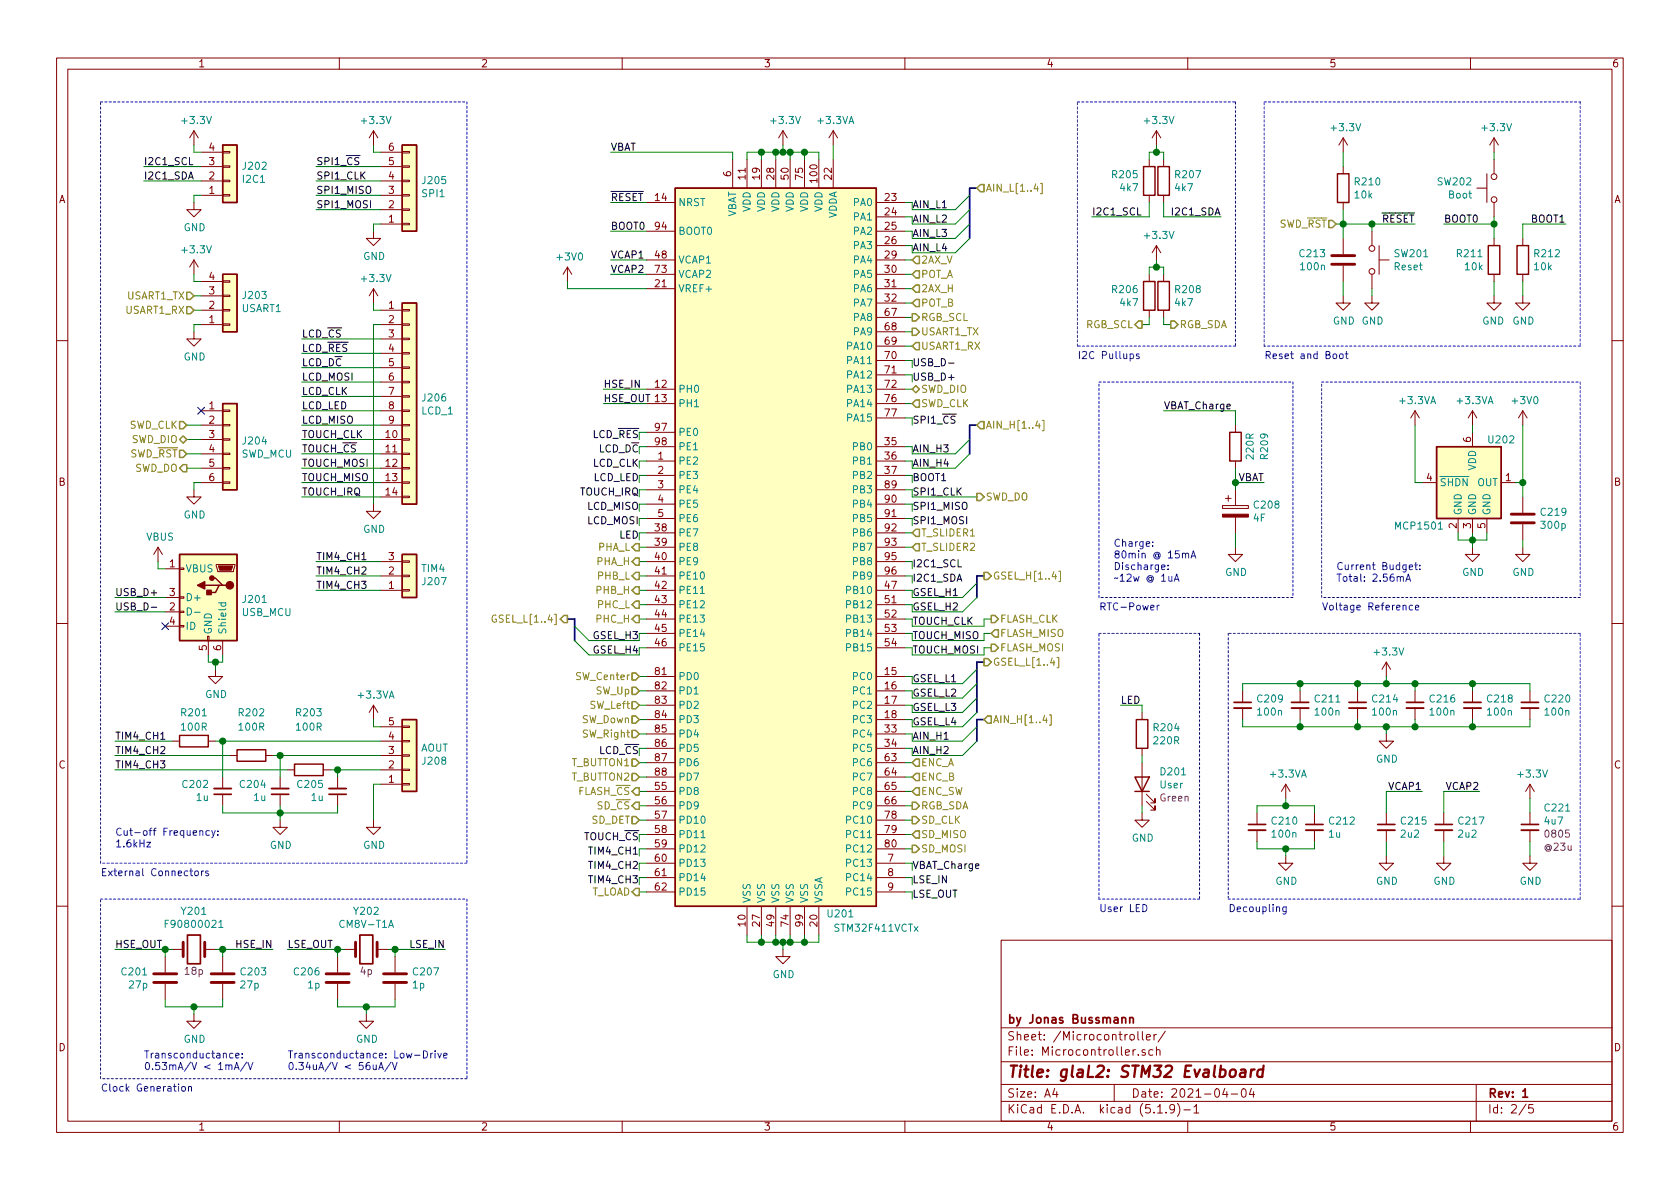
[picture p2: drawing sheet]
<svg xmlns="http://www.w3.org/2000/svg" width="297mm" height="210mm" viewBox="0 0 297 210" stroke-linecap="round" stroke-linejoin="round" font-family="sans-serif">
<defs><g id="words">
<text font-size="2.8" fill="#840000" x="178" y="190.5">Title: glaL2: STM32 Evalboard</text>
<g font-size="2.1" fill="#840000">
<text x="178" y="184">Sheet: /Microcontroller/</text>
<text x="178" y="181">by Jonas Bussmann</text>
<text x="178" y="186.7">File: Microcontroller.sch</text>
<text x="178" y="196.9">KiCad E.D.A. kicad (5.1.9)-1</text>
<text x="178" y="194.1">Size: A4</text>
<text x="200" y="194.1">Date: 2021-04-04</text>
<text x="263" y="194.1">Rev: 1</text>
<text x="263" y="196.9">Id: 2/5</text>
</g>
<g font-size="1.8" fill="#840000">
<text x="35" y="11.9">1</text>
<text x="85" y="11.9">2</text>
<text x="135" y="11.9">3</text>
<text x="185" y="11.9">4</text>
<text x="235" y="11.9">5</text>
<text x="285" y="11.9">6</text>
<text x="37" y="29.2">3</text>
<text x="37" y="26.7">4</text>
<text x="68.7" y="29.2">5</text>
<text x="68.7" y="26.7">6</text>
<text x="10.4" y="35.9">A</text>
<text x="37" y="34.3">1</text>
<text x="37" y="31.7">2</text>
<text x="68.7" y="34.3">3</text>
<text x="68.7" y="31.7">4</text>
<text x="115.9" y="35.6">14</text>
<text x="129.3" y="31.2" transform="rotate(-90 129.3 31.2)">6</text>
<text x="131.8" y="31.7" transform="rotate(-90 131.8 31.7)">11</text>
<text x="134.4" y="31.7" transform="rotate(-90 134.4 31.7)">19</text>
<text x="136.9" y="31.7" transform="rotate(-90 136.9 31.7)">28</text>
<text x="139.4" y="31.7" transform="rotate(-90 139.4 31.7)">50</text>
<text x="142" y="31.7" transform="rotate(-90 142 31.7)">75</text>
<text x="144.5" y="32.2" transform="rotate(-90 144.5 32.2)">100</text>
<text x="147.1" y="31.7" transform="rotate(-90 147.1 31.7)">22</text>
<text x="156.5" y="35.6">23</text>
<text x="285.4" y="35.9">A</text>
<text x="68.7" y="39.4">1</text>
<text x="68.7" y="36.8">2</text>
<text x="115.9" y="40.6">94</text>
<text x="156.5" y="38.1">24</text>
<text x="156.5" y="40.6">25</text>
<text x="115.9" y="45.7">48</text>
<text x="156.5" y="43.2">26</text>
<text x="156.5" y="45.7">29</text>
<text x="37" y="52.1">3</text>
<text x="37" y="49.5">4</text>
<text x="115.9" y="48.3">73</text>
<text x="115.9" y="50.8">21</text>
<text x="156.5" y="48.3">30</text>
<text x="156.5" y="50.8">31</text>
<text x="156.5" y="53.3">32</text>
<text x="37" y="57.1">1</text>
<text x="37" y="54.6">2</text>
<text x="68.7" y="54.6">1</text>
<text x="68.7" y="57.1">2</text>
<text x="68.7" y="59.7">3</text>
<text x="156.5" y="55.9">67</text>
<text x="156.5" y="58.4">68</text>
<text x="68.7" y="62.2">4</text>
<text x="68.7" y="64.8">5</text>
<text x="156.5" y="61">69</text>
<text x="156.5" y="63.5">70</text>
<text x="68.7" y="67.3">6</text>
<text x="68.7" y="69.8">7</text>
<text x="115.9" y="68.6">12</text>
<text x="156.5" y="66">71</text>
<text x="156.5" y="68.6">72</text>
<text x="156.5" y="71.1">76</text>
<text x="37" y="72.4">1</text>
<text x="37" y="74.9">2</text>
<text x="37" y="77.5">3</text>
<text x="68.2" y="77.5">10</text>
<text x="68.7" y="72.4">8</text>
<text x="68.7" y="74.9">9</text>
<text x="115.9" y="76.2">97</text>
<text x="156.5" y="73.7">77</text>
<text x="37" y="80">4</text>
<text x="37" y="82.5">5</text>
<text x="68.2" y="80">11</text>
<text x="68.2" y="82.5">12</text>
<text x="115.9" y="78.7">98</text>
<text x="116.4" y="81.3">1</text>
<text x="116.4" y="83.8">2</text>
<text x="156.5" y="78.7">35</text>
<text x="156.5" y="81.3">36</text>
<text x="156.5" y="83.8">37</text>
<text x="260.1" y="78.2" transform="rotate(-90 260.1 78.2)">6</text>
<text x="10.4" y="85.9">B</text>
<text x="37" y="85.1">6</text>
<text x="68.2" y="85.1">13</text>
<text x="68.2" y="87.6">14</text>
<text x="116.4" y="86.4">3</text>
<text x="116.4" y="88.9">4</text>
<text x="156.5" y="86.4">89</text>
<text x="156.5" y="88.9">90</text>
<text x="252.2" y="85.1">4</text>
<text x="266.2" y="85.1">1</text>
<text x="285.4" y="85.9">B</text>
<text x="115.9" y="94">38</text>
<text x="116.4" y="91.4">5</text>
<text x="156.5" y="91.4">91</text>
<text x="156.5" y="94">92</text>
<text x="257.6" y="93.4" transform="rotate(-90 257.6 93.4)">2</text>
<text x="260.1" y="93.4" transform="rotate(-90 260.1 93.4)">3</text>
<text x="262.6" y="93.4" transform="rotate(-90 262.6 93.4)">5</text>
<text x="30" y="100.3">1</text>
<text x="68.7" y="101.6">2</text>
<text x="68.7" y="99.1">3</text>
<text x="115.9" y="101.6">41</text>
<text x="115.9" y="96.5">39</text>
<text x="115.9" y="99.1">40</text>
<text x="156.5" y="96.5">93</text>
<text x="156.5" y="99.1">95</text>
<text x="156.5" y="101.6">96</text>
<text x="30" y="107.9">2</text>
<text x="30" y="105.4">3</text>
<text x="68.7" y="104.1">1</text>
<text x="115.9" y="104.1">42</text>
<text x="115.9" y="106.7">43</text>
<text x="156.5" y="104.1">47</text>
<text x="156.5" y="106.7">51</text>
<text x="30" y="110.5">4</text>
<text x="115.9" y="109.2">44</text>
<text x="115.9" y="111.8">45</text>
<text x="156.5" y="109.2">52</text>
<text x="156.5" y="111.8">53</text>
<text x="36.6" y="115" transform="rotate(-90 36.6 115)">5</text>
<text x="39.1" y="115" transform="rotate(-90 39.1 115)">6</text>
<text x="115.9" y="119.4">81</text>
<text x="115.9" y="114.3">46</text>
<text x="156.5" y="114.3">54</text>
<text x="156.5" y="119.4">15</text>
<text x="115.9" y="121.9">82</text>
<text x="115.9" y="124.5">83</text>
<text x="156.5" y="121.9">16</text>
<text x="156.5" y="124.5">17</text>
<text x="68.7" y="130.8">4</text>
<text x="68.7" y="128.3">5</text>
<text x="115.9" y="127">84</text>
<text x="115.9" y="129.5">85</text>
<text x="156.5" y="127">18</text>
<text x="156.5" y="129.5">33</text>
<text x="10.4" y="135.9">C</text>
<text x="68.7" y="135.9">2</text>
<text x="68.7" y="133.3">3</text>
<text x="115.9" y="132.1">86</text>
<text x="115.9" y="134.6">87</text>
<text x="115.9" y="137.2">88</text>
<text x="156.5" y="132.1">34</text>
<text x="156.5" y="134.6">63</text>
<text x="156.5" y="137.2">64</text>
<text x="285.4" y="135.9">C</text>
<text x="68.7" y="138.4">1</text>
<text x="115.9" y="139.7">55</text>
<text x="115.9" y="142.2">56</text>
<text x="156.5" y="139.7">65</text>
<text x="156.5" y="142.2">66</text>
<text x="115.9" y="144.8">57</text>
<text x="115.9" y="147.3">58</text>
<text x="115.9" y="149.9">59</text>
<text x="156.5" y="144.8">78</text>
<text x="156.5" y="147.3">79</text>
<text x="156.5" y="149.9">80</text>
<text x="115.9" y="152.4">60</text>
<text x="115.9" y="154.9">61</text>
<text x="157" y="152.4">7</text>
<text x="157" y="154.9">8</text>
<text x="115.9" y="157.5">62</text>
<text x="157" y="157.5">9</text>
<text x="131.8" y="163.8" transform="rotate(-90 131.8 163.8)">10</text>
<text x="134.4" y="163.8" transform="rotate(-90 134.4 163.8)">27</text>
<text x="136.9" y="163.8" transform="rotate(-90 136.9 163.8)">49</text>
<text x="139.4" y="163.8" transform="rotate(-90 139.4 163.8)">74</text>
<text x="142" y="163.8" transform="rotate(-90 142 163.8)">99</text>
<text x="144.5" y="163.8" transform="rotate(-90 144.5 163.8)">20</text>
<text x="10.4" y="185.9">D</text>
<text x="285.4" y="185.9">D</text>
<text x="35" y="199.9">1</text>
<text x="85" y="199.9">2</text>
<text x="135" y="199.9">3</text>
<text x="185" y="199.9">4</text>
<text x="235" y="199.9">5</text>
<text x="285" y="199.9">6</text>
</g>
<g font-size="1.8" fill="#008484">
<text x="32.3" y="21.9">+3.3V</text>
<text x="64.1" y="21.9">+3.3V</text>
<text x="136.5" y="21.9">+3.3V</text>
<text x="144.7" y="21.9">+3.3VA</text>
<text x="202.5" y="21.9">+3.3V</text>
<text x="235.5" y="23.2">+3.3V</text>
<text x="262.2" y="23.2">+3.3V</text>
<text x="43" y="32.3">I2C1</text>
<text x="43.1" y="30">J202</text>
<text x="74.7" y="34.9">SPI1</text>
<text x="74.8" y="32.6">J205</text>
<text x="196.8" y="31.5">R205</text>
<text x="198.1" y="33.8">4k7</text>
<text x="207.8" y="33.8">4k7</text>
<text x="207.9" y="31.5">R207</text>
<text x="239.6" y="35.1">10k</text>
<text x="239.7" y="32.8">R210</text>
<text x="254.3" y="32.8">SW202</text>
<text x="256.2" y="35.1">Boot</text>
<text x="32.5" y="40.9">GND</text>
<text x="119.9" y="41.5">BOOT0</text>
<text x="119.9" y="36.4">NRST</text>
<text x="130.2" y="38.6" transform="rotate(-90 130.2 38.6)">VBAT</text>
<text x="132.7" y="37.5" transform="rotate(-90 132.7 37.5)">VDD</text>
<text x="135.3" y="37.5" transform="rotate(-90 135.3 37.5)">VDD</text>
<text x="137.8" y="37.5" transform="rotate(-90 137.8 37.5)">VDD</text>
<text x="140.3" y="37.5" transform="rotate(-90 140.3 37.5)">VDD</text>
<text x="142.9" y="37.5" transform="rotate(-90 142.9 37.5)">VDD</text>
<text x="145.4" y="37.5" transform="rotate(-90 145.4 37.5)">VDD</text>
<text x="148" y="38.8" transform="rotate(-90 148 38.8)">VDDA</text>
<text x="151" y="36.4">PA0</text>
<text x="151" y="39">PA1</text>
<text x="151" y="41.5">PA2</text>
<text x="32.3" y="44.8">+3.3V</text>
<text x="64.2" y="46">GND</text>
<text x="98.6" y="46.1">+3V0</text>
<text x="119.9" y="46.6">VCAP1</text>
<text x="151" y="44.1">PA3</text>
<text x="151" y="46.6">PA4</text>
<text x="202.5" y="42.3">+3.3V</text>
<text x="229.9" y="45.5">C213</text>
<text x="230.1" y="47.8">100n</text>
<text x="246.6" y="47.8">Reset</text>
<text x="246.7" y="45.5">SW201</text>
<text x="257.7" y="45.5">R211</text>
<text x="259.1" y="47.8">10k</text>
<text x="271.3" y="47.8">10k</text>
<text x="271.4" y="45.5">R212</text>
<text x="43.1" y="52.9">J203</text>
<text x="64.1" y="49.9">+3.3V</text>
<text x="119.9" y="49.1">VCAP2</text>
<text x="119.9" y="51.7">VREF+</text>
<text x="151" y="49.1">PA5</text>
<text x="151" y="51.7">PA6</text>
<text x="196.8" y="51.8">R206</text>
<text x="207.9" y="51.8">R208</text>
<text x="42.7" y="55.2">USART1</text>
<text x="151" y="54.2">PA7</text>
<text x="151" y="56.8">PA8</text>
<text x="151" y="59.3">PA9</text>
<text x="198.1" y="54.1">4k7</text>
<text x="207.8" y="54.1">4k7</text>
<text x="235.7" y="57.4">GND GND</text>
<text x="262.1" y="57.4">GND</text>
<text x="267.4" y="57.4">GND</text>
<text x="32.5" y="63.7">GND</text>
<text x="150" y="61.8">PA10</text>
<text x="150" y="64.4">PA11</text>
<text x="74.8" y="71">J206</text>
<text x="119.9" y="69.5">PH0</text>
<text x="150" y="66.9">PA12</text>
<text x="150" y="69.5">PA13</text>
<text x="247.6" y="71.5">+3.3VA</text>
<text x="257.8" y="71.5">+3.3VA</text>
<text x="267.5" y="71.5">+3V0</text>
<text x="74.6" y="73.3">LCD_1</text>
<text x="119.9" y="77.1">PE0</text>
<text x="119.9" y="72">PH1</text>
<text x="150" y="72">PA14</text>
<text x="150" y="74.5">PA15</text>
<text x="42.6" y="80.9">SWD_MCU</text>
<text x="43.1" y="78.6">J204</text>
<text x="119.9" y="79.6">PE1</text>
<text x="119.9" y="82.2">PE2</text>
<text x="151" y="79.6">PB0</text>
<text x="151" y="82.2">PB1</text>
<text x="221.7" y="81.1" transform="rotate(-90 221.7 81.1)">220R</text>
<text x="224.2" y="81.1" transform="rotate(-90 224.2 81.1)">R209</text>
<text x="261" y="83.2" transform="rotate(-90 261 83.2)">VDD</text>
<text x="263.3" y="78.4">U202</text>
<text x="119.9" y="84.7">PE3</text>
<text x="119.9" y="87.2">PE4</text>
<text x="119.9" y="89.8">PE5</text>
<text x="151" y="84.7">PB2</text>
<text x="151" y="87.2">PB3</text>
<text x="151" y="89.8">PB4</text>
<text x="221.8" y="89.9">C208</text>
<text x="254.5" y="86">SHDN</text>
<text x="261.2" y="86">OUT</text>
<text x="25.9" y="95.6">VBUS</text>
<text x="32.5" y="91.7">GND</text>
<text x="64.2" y="94.2">GND</text>
<text x="119.9" y="92.3">PE6</text>
<text x="119.9" y="94.9">PE7</text>
<text x="151" y="92.3">PB5</text>
<text x="151" y="94.9">PB6</text>
<text x="221.6" y="92.2">4F</text>
<text x="246.9" y="93.6">MCP1501</text>
<text x="258.4" y="91.2" transform="rotate(-90 258.4 91.2)">GND</text>
<text x="261" y="91.2" transform="rotate(-90 261 91.2)">GND</text>
<text x="263.5" y="91.2" transform="rotate(-90 263.5 91.2)">GND</text>
<text x="272.6" y="91.2">C219</text>
<text x="272.6" y="93.5">300p</text>
<text x="32.8" y="101.2">VBUS</text>
<text x="74.6" y="101.2">TIM4</text>
<text x="119.9" y="97.4">PE8</text>
<text x="119.9" y="99.9">PE9</text>
<text x="151" y="97.4">PB7</text>
<text x="151" y="99.9">PB8</text>
<text x="216.6" y="101.8">GND</text>
<text x="258.5" y="101.8">GND</text>
<text x="267.4" y="101.8">GND</text>
<text x="32.8" y="106.3">D+</text>
<text x="43.1" y="106.6">J201</text>
<text x="74.8" y="103.5">J207</text>
<text x="119.9" y="102.5">PE10</text>
<text x="119.9" y="105">PE11</text>
<text x="119.9" y="107.6">PE12</text>
<text x="150" y="105">PB10</text>
<text x="150" y="107.6">PB12</text>
<text x="151" y="102.5">PB9</text>
<text x="32.8" y="111.4">ID</text>
<text x="37.5" y="112.3" transform="rotate(-90 37.5 112.3)">GND</text>
<text x="40" y="112.3" transform="rotate(-90 40 112.3)">Shield</text>
<text x="42.8" y="108.9">USB_MCU</text>
<text x="119.9" y="110.1">PE13</text>
<text x="119.9" y="112.6">PE14</text>
<text x="150" y="110.1">PB13</text>
<text x="150" y="112.6">PB14</text>
<text x="119.9" y="115.2">PE15</text>
<text x="150" y="115.2">PB15</text>
<text x="243.2" y="115.9">+3.3V</text>
<text x="36.3" y="123.4">GND</text>
<text x="63.4" y="123.5">+3.3VA</text>
<text x="119.9" y="120.3">PD0</text>
<text x="119.9" y="122.8">PD1</text>
<text x="119.9" y="125.3">PD2</text>
<text x="151" y="120.3">PC0</text>
<text x="151" y="122.8">PC1</text>
<text x="151" y="125.3">PC2</text>
<text x="222.5" y="124.2">C209</text>
<text x="232.6" y="124.2">C211</text>
<text x="242.8" y="124.2">C214</text>
<text x="252.9" y="124.2">C216</text>
<text x="263.1" y="124.2">C218</text>
<text x="273.3" y="124.2">C220</text>
<text x="32.2" y="126.7">R201</text>
<text x="32.2" y="129.2">100R</text>
<text x="42.3" y="126.7">R202</text>
<text x="42.3" y="129.2">100R</text>
<text x="52.5" y="126.7">R203</text>
<text x="52.5" y="129.2">100R</text>
<text x="119.9" y="127.9">PD3</text>
<text x="119.9" y="130.4">PD4</text>
<text x="151" y="127.9">PC3</text>
<text x="151" y="130.4">PC4</text>
<text x="204.1" y="129.3">R204</text>
<text x="204.1" y="131.6">220R</text>
<text x="222.5" y="126.5">100n</text>
<text x="232.7" y="126.5">100n</text>
<text x="242.8" y="126.5">100n</text>
<text x="253" y="126.5">100n</text>
<text x="263.1" y="126.5">100n</text>
<text x="273.3" y="126.5">100n</text>
<text x="74.4" y="132.9">AOUT</text>
<text x="74.8" y="135.2">J208</text>
<text x="119.9" y="133">PD5</text>
<text x="119.9" y="135.5">PD6</text>
<text x="151" y="133">PC5</text>
<text x="151" y="135.5">PC6</text>
<text x="205.3" y="137.1">D201</text>
<text x="224.7" y="137.5">+3.3VA</text>
<text x="243.3" y="134.9">GND</text>
<text x="268.6" y="137.5">+3.3V</text>
<text x="32.4" y="139.3">C202</text>
<text x="34.8" y="141.7">1u</text>
<text x="42.6" y="139.3">C204</text>
<text x="44.9" y="141.7">1u</text>
<text x="52.7" y="139.3">C205</text>
<text x="55.1" y="141.7">1u</text>
<text x="119.9" y="138">PD7</text>
<text x="119.9" y="140.6">PD8</text>
<text x="119.9" y="143.1">PD9</text>
<text x="151" y="138">PC7</text>
<text x="151" y="140.6">PC8</text>
<text x="151" y="143.1">PC9</text>
<text x="205.2" y="139.4">User</text>
<text x="273.3" y="143.5">C221</text>
<text x="119.9" y="145.7">PD10</text>
<text x="119.9" y="148.2">PD11</text>
<text x="150" y="145.7">PC10</text>
<text x="150" y="148.2">PC11</text>
<text x="200.1" y="148.8">GND</text>
<text x="225" y="145.8">C210</text>
<text x="225" y="148.1">100n</text>
<text x="235" y="148.1">1u</text>
<text x="235.2" y="145.8">C212</text>
<text x="247.8" y="148.1">2u2</text>
<text x="247.9" y="145.8">C215</text>
<text x="257.9" y="148.1">2u2</text>
<text x="258" y="145.8">C217</text>
<text x="273.2" y="145.8">4u7</text>
<text x="47.7" y="150.1">GND</text>
<text x="64.2" y="150.1">GND</text>
<text x="119.9" y="150.7">PD12</text>
<text x="119.9" y="153.3">PD13</text>
<text x="119.9" y="155.8">PD14</text>
<text x="150" y="150.7">PC12</text>
<text x="150" y="153.3">PC13</text>
<text x="150" y="155.8">PC14</text>
<text x="32.2" y="161.8">Y201</text>
<text x="62.7" y="161.8">Y202</text>
<text x="119.9" y="158.4">PD15</text>
<text x="132.7" y="159.8" transform="rotate(-90 132.7 159.8)">VSS</text>
<text x="135.3" y="159.8" transform="rotate(-90 135.3 159.8)">VSS</text>
<text x="137.8" y="159.8" transform="rotate(-90 137.8 159.8)">VSS</text>
<text x="140.3" y="159.8" transform="rotate(-90 140.3 159.8)">VSS</text>
<text x="142.9" y="159.8" transform="rotate(-90 142.9 159.8)">VSS</text>
<text x="145.4" y="159.8" transform="rotate(-90 145.4 159.8)">VSSA</text>
<text x="150" y="158.4">PC15</text>
<text x="225.5" y="156.5">GND</text>
<text x="243.3" y="156.5">GND</text>
<text x="253.4" y="156.5">GND</text>
<text x="268.7" y="156.5">GND</text>
<text x="29.8" y="164.1">F90800021</text>
<text x="60.4" y="164.1">CM8V-T1A</text>
<text x="146.5" y="162.2">U201</text>
<text x="147.8" y="164.8">STM32F411VCTx</text>
<text x="21.6" y="172.5">C201</text>
<text x="42.7" y="172.5">C203</text>
<text x="52.1" y="172.5">C206</text>
<text x="73.2" y="172.5">C207</text>
<text x="136.6" y="173">GND</text>
<text x="22.9" y="174.8">27p</text>
<text x="42.6" y="174.8">27p</text>
<text x="54.5" y="174.8">1p</text>
<text x="73" y="174.8">1p</text>
<text x="32.5" y="184.4">GND</text>
<text x="62.9" y="184.4">GND</text>
</g>
<g font-size="1.8">
<text x="25.4" y="29.2">I2C1_SCL</text>
<text x="55.9" y="29.2">SPI1_CS</text>
<text x="107.9" y="26.7">VBAT</text>
<text x="25.4" y="31.7">I2C1_SDA</text>
<text x="55.9" y="31.7">SPI1_CLK</text>
<text x="55.9" y="34.3">SPI1_MISO</text>
<text x="107.9" y="35.6">RESET</text>
<text x="55.9" y="36.8">SPI1_MOSI</text>
<text x="107.9" y="40.6">BOOT0</text>
<text x="161.3" y="41.9">AIN_L3</text>
<text x="161.3" y="39.4">AIN_L2</text>
<text x="161.3" y="36.8">AIN_L1</text>
<text x="193" y="38.1">I2C1_SCL</text>
<text x="207.4" y="38.1">I2C1_SDA</text>
<text x="244.3" y="39.4">RESET</text>
<text x="255.3" y="39.4">BOOT0</text>
<text x="270.8" y="39.4">BOOT1</text>
<text x="107.9" y="45.7">VCAP1</text>
<text x="161.3" y="44.4">AIN_L4</text>
<text x="107.9" y="48.3">VCAP2</text>
<text x="53.3" y="59.7">LCD_CS</text>
<text x="53.3" y="62.2">LCD_RES</text>
<text x="53.3" y="64.8">LCD_DC</text>
<text x="161.3" y="64.8">USB_D-</text>
<text x="53.3" y="67.3">LCD_MOSI</text>
<text x="53.3" y="69.8">LCD_CLK</text>
<text x="106.7" y="68.6">HSE_IN</text>
<text x="106.7" y="71.1">HSE_OUT 13</text>
<text x="161.3" y="67.3">USB_D+</text>
<text x="53.3" y="77.5">TOUCH_CLK</text>
<text x="53.3" y="72.4">LCD_LED</text>
<text x="53.3" y="74.9">LCD_MISO</text>
<text x="104.8" y="77.5">LCD_RES</text>
<text x="161.3" y="74.9">SPI1_CS</text>
<text x="205.7" y="72.4">VBAT_Charge</text>
<text x="53.3" y="80">TOUCH_CS</text>
<text x="53.3" y="82.5">TOUCH_MOSI</text>
<text x="104.8" y="82.5">LCD_CLK</text>
<text x="105.9" y="80">LCD_DC</text>
<text x="161.3" y="80">AIN_H3</text>
<text x="161.3" y="82.5">AIN_H4</text>
<text x="53.3" y="85.1">TOUCH_MISO</text>
<text x="53.3" y="87.6">TOUCH_IRQ</text>
<text x="102.6" y="87.6">TOUCH_IRQ</text>
<text x="104.9" y="85.1">LCD_LED</text>
<text x="161.3" y="85.1">BOOT1</text>
<text x="161.3" y="87.6">SPI1_CLK</text>
<text x="218.7" y="85.1">VBAT</text>
<text x="103.9" y="92.7">LCD_MOSI</text>
<text x="103.9" y="90.2">LCD_MISO</text>
<text x="109.5" y="95.2">LED</text>
<text x="161.3" y="92.7">SPI1_MOSI</text>
<text x="161.3" y="90.2">SPI1_MISO</text>
<text x="55.9" y="99.1">TIM4_CH1</text>
<text x="55.9" y="101.6">TIM4_CH2</text>
<text x="161.3" y="100.3">I2C1_SCL</text>
<text x="20.3" y="105.4">USB_D+</text>
<text x="20.3" y="107.9">USB_D-</text>
<text x="55.9" y="104.1">TIM4_CH3</text>
<text x="161.3" y="102.9">I2C1_SDA</text>
<text x="161.3" y="105.4">GSEL_H1</text>
<text x="161.3" y="107.9">GSEL_H2</text>
<text x="105" y="113">GSEL_H3</text>
<text x="161.3" y="113">TOUCH_MISO</text>
<text x="161.3" y="110.5">TOUCH_CLK</text>
<text x="105" y="115.6">GSEL_H4</text>
<text x="161.3" y="115.6">TOUCH_MOSI</text>
<text x="161.3" y="125.7">GSEL_L3</text>
<text x="161.3" y="123.2">GSEL_L2</text>
<text x="161.3" y="120.6">GSEL_L1</text>
<text x="198.1" y="124.5">LED</text>
<text x="20.3" y="130.8">TIM4_CH1</text>
<text x="161.3" y="130.8">AIN_H1</text>
<text x="161.3" y="128.3">GSEL_L4</text>
<text x="20.3" y="135.9">TIM4_CH3</text>
<text x="20.3" y="133.3">TIM4_CH2</text>
<text x="105.9" y="133.3">LCD_CS</text>
<text x="161.3" y="133.3">AIN_H2</text>
<text x="245.6" y="139.7">VCAP1</text>
<text x="255.7" y="139.7">VCAP2</text>
<text x="103.3" y="148.6">TOUCH_CS</text>
<text x="104.5" y="151.1">TIM4_CH1</text>
<text x="104.5" y="153.7">TIM4_CH2</text>
<text x="161.3" y="153.7">VBAT_Charge</text>
<text x="104.5" y="156.2">TIM4_CH3</text>
<text x="161.3" y="156.2">LSE_IN</text>
<text x="161.3" y="158.7">LSE_OUT</text>
<text x="20.3" y="167.6">HSE_OUT</text>
<text x="41.9" y="167.6">HSE_IN</text>
<text x="50.8" y="167.6">LSE_OUT</text>
<text x="72.5" y="167.6">LSE_IN</text>
</g>
<g font-size="1.8" fill="#848400">
<text x="174.2" y="33.9">AIN_L[1..4]</text>
<text x="226.1" y="40.3">SWD_RST</text>
<text x="162.8" y="46.6">2AX_V</text>
<text x="22.5" y="53">USART1_TX</text>
<text x="162.8" y="51.7">2AX_H</text>
<text x="162.8" y="49.1">POT_A</text>
<text x="22.3" y="55.5">USART1_RX</text>
<text x="162.8" y="54.2">POT_B</text>
<text x="162.8" y="56.8">RGB_SCL</text>
<text x="162.8" y="59.3">USART1_TX</text>
<text x="191.9" y="58">RGB_SCL</text>
<text x="208.5" y="58">RGB_SDA</text>
<text x="162.8" y="61.8">USART1_RX</text>
<text x="162.8" y="69.5">SWD_DIO</text>
<text x="22.8" y="75.8">SWD_CLK</text>
<text x="162.8" y="72">SWD_CLK</text>
<text x="174.2" y="75.8">AIN_H[1..4]</text>
<text x="22.9" y="80.9">SWD_RST</text>
<text x="23.2" y="78.4">SWD_DIO</text>
<text x="23.7" y="83.4">SWD_DO</text>
<text x="174.2" y="88.5">SWD_DO</text>
<text x="162.8" y="94.9">T_SLIDER1</text>
<text x="105.5" y="99.9">PHA_H</text>
<text x="105.7" y="97.4">PHA_L</text>
<text x="162.8" y="97.4">T_SLIDER2</text>
<text x="105.5" y="105">PHB_H</text>
<text x="105.7" y="102.5">PHB_L</text>
<text x="105.7" y="107.6">PHC_L</text>
<text x="175.5" y="102.5">GSEL_H[1..4]</text>
<text x="87.8" y="110.1">GSEL_L[1..4]</text>
<text x="105.5" y="110.1">PHC_H</text>
<text x="176.8" y="110.1">FLASH_CLK</text>
<text x="176.8" y="112.6">FLASH_MISO</text>
<text x="175.5" y="117.7">GSEL_L[1..4]</text>
<text x="176.8" y="115.2">FLASH_MOSI</text>
<text x="102.1" y="120.3">SW_Center</text>
<text x="104.4" y="125.3">SW_Left</text>
<text x="105.3" y="122.8">SW_Up</text>
<text x="102.9" y="127.9">SW_Down</text>
<text x="103.1" y="130.4">SW_Right</text>
<text x="175.5" y="127.9">AIN_H[1..4]</text>
<text x="101.1" y="135.5">T_BUTTON1</text>
<text x="162.8" y="135.5">ENC_A</text>
<text x="101.1" y="138">T_BUTTON2</text>
<text x="102.2" y="140.6">FLASH_CS</text>
<text x="105.6" y="143.1">SD_CS</text>
<text x="162.8" y="138">ENC_B</text>
<text x="162.8" y="140.6">ENC_SW</text>
<text x="162.8" y="143.1">RGB_SDA</text>
<text x="104.5" y="145.7">SD_DET</text>
<text x="162.8" y="148.2">SD_MISO</text>
<text x="162.8" y="145.7">SD_CLK</text>
<text x="162.8" y="150.7">SD_MOSI</text>
<text x="104.4" y="158.4">T_LOAD</text>
</g>
<g font-size="1.8" fill="#0000c2">
<text x="190.5" y="63.5">I2C Pullups</text>
<text x="223.5" y="63.5">Reset and Boot</text>
<text x="196.8" y="96.7">Charge:</text>
<text x="196.8" y="98.7">80min @ 15mA</text>
<text x="196.8" y="100.8">Discharge:</text>
<text x="236.2" y="100.8">Current Budget:</text>
<text x="194.3" y="107.9">RTC-Power</text>
<text x="196.8" y="102.9">12w @ 1uA</text>
<text x="233.7" y="107.9">Voltage Reference</text>
<text x="236.2" y="102.9">Total: 2.56mA</text>
<text x="20.3" y="147.8">Cut-off Frequency:</text>
<text x="20.3" y="149.9">1.6kHz</text>
<text x="17.8" y="154.9">External Connectors</text>
<text x="194.3" y="161.3">User LED</text>
<text x="217.2" y="161.3">Decoupling</text>
<text x="25.4" y="187.2">Transconductance:</text>
<text x="25.4" y="189.2">0.53mA/V &lt; 1mA/V</text>
<text x="50.8" y="187.2">Transconductance: Low-Drive</text>
<text x="50.8" y="189.2">0.34uA/V &lt; 56uA/V</text>
<text x="17.8" y="193">Clock Generation</text>
</g>
<g font-size="1.8" fill="#840084">
<text x="205.2" y="141.7">Green</text>
<text x="273.4" y="148.1">0805</text>
<text x="273.1" y="150.4">@23u</text>
<text x="32.8" y="172.4">18p</text>
<text x="63.8" y="172.4">4p</text>
</g>
</g></defs>
<g fill="none" stroke="#840000" stroke-width=".18">
<path d="M10 10.3h277v189.9h-277zM12 12.2h273v186.1h-273zM60 10.3v1.9M110 10.3v1.9M160 10.3v1.9M210 10.3v1.9M260 10.3v1.9M34.3 35.8v1.3h1.3l-1.3 1.2-1.3-1.2h1.3M34.3 23.1v2.5M34.3 23.1l-.8 1.3M34.3 23.1l.8 1.3M35.6 34.5h3.8"/>
<path d="M35.6 32h3.8M35.6 29.5h3.8M35.6 26.9h3.8M39.4 26.8h1.2v.2h-1.2zM39.4 29.3h1.2v.3h-1.2zM39.4 34.4h1.2v.3h-1.2zM39.4 31.9h1.2v.2h-1.2zM66 23.1v2.5M66 23.1l-.7 1.3M66 23.1l.8 1.3M67.3 34.5h3.8M67.3 32h3.8"/>
<path d="M67.3 29.5h3.8M67.3 26.9h3.8M67.3 39.6h3.8M67.3 37.1h3.8M71.1 29.3h1.3v.3h-1.3zM71.1 26.8h1.3v.2h-1.3zM71.1 31.9h1.3v.2h-1.3zM71.1 37h1.3v.2h-1.3zM71.1 39.5h1.3v.2h-1.3zM71.1 34.4h1.3v.3h-1.3zM114.3 35.8h5.1M129.5 28.2v5.1"/>
<path d="M132.1 28.2v5.1M134.6 28.2v5.1M137.2 28.2v5.1M138.4 23.1l-.7 1.3M138.4 23.1v2.5M138.4 23.1l.8 1.3M139.7 28.2v5.1M142.2 28.2v5.1M144.8 28.2v5.1M147.3 23.1v2.5M147.3 28.2v5.1M147.3 23.1l-.7 1.3"/>
<path d="M147.3 23.1l.8 1.3M154.9 35.8h5.1M154.9 38.3h5.1M203.2 28.2v1.3M203.2 34.5v1.3M204.5 23.1v2.5M204.5 23.1l-.8 1.3M204.5 23.1l.7 1.3M205.7 28.2v1.3M205.7 34.5v1.3M237.5 24.4v2.5M237.5 29.5v1.2"/>
<path d="M237.5 35.8v1.3M237.5 24.4l-.8 1.2M237.5 24.4l.8 1.2M261.1 33.3h1.8M262.9 30.7v5.1M264.2 24.4v2.5M264.2 28.2v2.5M264.2 35.8v2.5M264.2 24.4l-.8 1.2M264.2 24.4l.7 1.2M34.3 58.7v1.2h1.3l-1.3 1.3-1.3-1.3h1.3M34.3 46l-.8 1.2"/>
<path d="M34.3 46v2.5M34.3 46l.8 1.2M35.6 57.4h3.8M35.6 54.9h3.8M35.6 52.3h3.8M35.6 49.8h3.8M39.4 49.7h1.2v.2h-1.2zM39.4 52.2h1.2v.2h-1.2zM39.4 57.3h1.2v.2h-1.2zM39.4 54.7h1.2v.3h-1.2zM66 40.9v1.3h1.3l-1.3 1.2-1.2-1.2h1.2M66 51v2.6"/>
<path d="M66 51l-.7 1.3M66 51l.8 1.3M67.3 57.4h3.8M67.3 54.9h3.8M67.3 59.9h3.8M71.1 59.8h1.3v.3h-1.3zM71.1 57.3h1.3v.2h-1.3zM71.1 54.7h1.3v.3h-1.3zM100.3 47.2l-.7 1.3M100.3 47.2v2.6M100.3 47.2l.8 1.3M114.3 46h5.1"/>
<path d="M114.3 40.9h5.1M114.3 48.5h5.1M114.3 51h5.1M154.9 46h5.1M154.9 40.9h5.1M154.9 43.4h5.1M154.9 48.5h5.1M154.9 51h5.1M154.9 53.6h5.1M154.9 56.1h5.1M154.9 58.7h5.1M203.2 48.5v1.3"/>
<path d="M203.2 54.9v1.2M204.5 43.4v2.6M204.5 43.4l-.8 1.3M204.5 43.4l.7 1.3M205.7 48.5v1.3M205.7 54.9v1.2M237.5 52.3v1.3h1.3l-1.3 1.3-1.3-1.3h1.3M237.5 42.2v2.8M237.5 47v2.8M242.6 52.3v1.3h1.2l-1.2 1.3-1.3-1.3h1.3M242.6 40.9v2.5M242.6 48.5v2.5"/>
<path d="M243.8 46h1.8M243.8 43.4v5.1M264.2 52.3v1.3h-1.3l1.3 1.3 1.2-1.3h-1.2M264.2 42.2v1.2M264.2 48.5v1.3M269.2 52.3v1.3h1.3l-1.3 1.3-1.2-1.3h1.2M269.2 42.2v1.2M269.2 48.5v1.3M10 60.2h2M35.6 77.7h3.8M35.6 72.6h3.8M35.6 75.2h3.8"/>
<path d="M39.4 75.1h1.2v.2h-1.2zM39.4 72.5h1.2v.3h-1.2zM39.4 77.6h1.2v.2h-1.2zM67.3 77.7h3.8M67.3 62.5h3.8M67.3 65h3.8M67.3 67.6h3.8M67.3 70.1h3.8M67.3 72.6h3.8M67.3 75.2h3.8M71.1 75.1h1.3v.2h-1.3zM71.1 77.6h1.3v.2h-1.3z"/>
<path d="M71.1 72.5h1.3v.3h-1.3zM71.1 67.4h1.3v.3h-1.3zM71.1 64.9h1.3v.2h-1.3zM71.1 62.4h1.3v.2h-1.3zM71.1 70h1.3v.2h-1.3zM114.3 68.8h5.1M114.3 71.4h5.1M114.3 79h5.1M114.3 76.4h5.1M154.9 61.2h5.1M154.9 63.7h5.1M154.9 66.3h5.1"/>
<path d="M154.9 68.8h5.1M154.9 71.4h5.1M154.9 73.9h5.1M154.9 79h5.1M218.4 75.2v1.2M250.2 72.6l-.8 1.3M250.2 72.6v2.6M250.2 72.6l.8 1.3M260.3 72.6l-.7 1.3M260.3 72.6v2.6M260.3 76.4v2.6M260.3 72.6l.8 1.3"/>
<path d="M269.2 72.6l-.7 1.3M269.2 72.6v2.6M269.2 72.6l.8 1.3M285 60.2h2M27.9 96.8l-.7 1.2M27.9 96.8v2.5M27.9 96.8l.8 1.2M34.3 86.6v1.3h1.3l-1.3 1.2-1.3-1.2h1.3M35.6 80.3h3.8M35.6 82.8h3.8M35.6 85.3h3.8M38.2 99.8h3.3v.3l-.2 1h-2.8z"/>
<path d="M39.4 82.7h1.2v.2h-1.2zM39.4 85.2h1.2v.3h-1.2zM39.4 80.1h1.2v.3h-1.2zM66 89.1v1.3h1.3l-1.3 1.3-1.2-1.3h1.2M67.3 99.3h3.8M67.3 80.3h3.8M67.3 82.8h3.8M67.3 85.3h3.8M67.3 87.9h3.8M71.1 99.2h1.3v.2h-1.3zM71.1 80.1h1.3v.3h-1.3zM71.1 82.7h1.3v.2h-1.3z"/>
<path d="M71.1 85.2h1.3v.3h-1.3zM71.1 87.8h1.3v.2h-1.3zM114.3 81.5h5.1M114.3 84.1h5.1M114.3 86.6h5.1M114.3 89.1h5.1M114.3 91.7h5.1M114.3 94.2h5.1M114.3 96.8h5.1M114.3 99.3h5.1M154.9 81.5h5.1M154.9 84.1h5.1"/>
<path d="M154.9 86.6h5.1M154.9 89.1h5.1M154.9 91.7h5.1M154.9 94.2h5.1M154.9 96.8h5.1M154.9 99.3h5.1M216.2 89.4h4.5v.5h-4.5zM216.7 88.1h1M217.2 87.6v1M218.4 96.8v1.2h1.3l-1.3 1.3-1.2-1.3h1.2M218.4 81.5v1.3M218.4 86.6v2.8"/>
<path d="M218.4 91.4v2.8M251.5 85.3h2.5M257.8 91.7v2.5M260.3 96.8v1.2h1.3l-1.3 1.3-1.2-1.3h1.2M260.3 91.7v2.5M262.9 91.7v2.5M265.4 85.3h2.6M269.2 96.8v1.2h1.3l-1.3 1.3-1.2-1.3h1.2M269.2 87.9v2.8M269.2 92.7v2.8M10 110.3h2M29.2 100.6h2.5"/>
<path d="M29.2 108.2h2.5M29.2 105.7h2.5M29.2 110.7h2.5M31.7 110.6h.8v.3h-.8zM31.7 108.1h.8v.2h-.8zM31.7 105.5h.8v.3h-.8zM31.7 100.5h.8v.2h-.8zM36.7 112.5h.3v.8h-.3zM36.8 113.3v2.5M38.1 118.4v1.2h1.3l-1.3 1.3-1.3-1.3h1.3M39.4 113.3v2.5M67.3 104.4h3.8"/>
<path d="M67.3 101.8h3.8M71.1 104.3h1.3v.2h-1.3zM71.1 101.7h1.3v.3h-1.3zM114.3 104.4h5.1M114.3 106.9h5.1M114.3 109.5h5.1M114.3 112h5.1M114.3 114.5h5.1M114.3 101.8h5.1M114.3 119.6h5.1M154.9 104.4h5.1M154.9 106.9h5.1"/>
<path d="M154.9 109.5h5.1M154.9 112h5.1M154.9 114.5h5.1M154.9 101.8h5.1M154.9 119.6h5.1M245.1 117.1v2.5M245.1 117.1l-.8 1.3M245.1 117.1l.8 1.3M285 110.3h2M30.5 131.1h1.2M36.8 131.1h1.3M39.4 137.4v2"/>
<path d="M40.6 133.6h1.3M47 133.6h1.3M49.5 137.4v2M50.8 136.1h1.3M57.1 136.1h1.3M59.7 137.4v2M66 124.7l-.7 1.3M66 124.7v2.5M66 124.7l.8 1.3M67.3 136.1h3.8M67.3 131.1h3.8M67.3 133.6h3.8"/>
<path d="M67.3 138.7h3.8M67.3 128.5h3.8M71.1 128.4h1.3v.2h-1.3zM71.1 130.9h1.3v.3h-1.3zM71.1 136h1.3v.3h-1.3zM71.1 138.6h1.3v.2h-1.3zM71.1 133.5h1.3v.2h-1.3zM114.3 122.2h5.1M114.3 124.7h5.1M114.3 127.2h5.1M114.3 129.8h5.1M114.3 132.3h5.1"/>
<path d="M114.3 134.9h5.1M114.3 137.4h5.1M114.3 139.9h5.1M154.9 122.2h5.1M154.9 124.7h5.1M154.9 127.2h5.1M154.9 129.8h5.1M154.9 132.3h5.1M154.9 134.9h5.1M154.9 137.4h5.1M154.9 139.9h5.1M201.9 126v1.2"/>
<path d="M201.9 132.3v1.3M201.9 134.9v7.6M219.7 122.2v2M219.7 125.2v2M227.3 138.7l-.7 1.2M227.3 138.7v2.5M227.3 138.7l.8 1.2M229.9 122.2v2M229.9 125.2v2M240 122.2v2M240 125.2v2M245.1 129.8v1.3h1.3l-1.3 1.2-1.3-1.2h1.3"/>
<path d="M250.2 122.2v2M250.2 125.2v2M260.3 122.2v2M260.3 125.2v2M270.5 122.2v2M270.5 125.2v2M270.5 138.7v2.5M270.5 138.7l-.8 1.2M270.5 138.7l.8 1.2M39.4 140.5v2M49.5 145v1.3h1.3l-1.3 1.3-1.2-1.3h1.2M49.5 140.5v2"/>
<path d="M59.7 140.5v2M66 145v1.3h1.3l-1.3 1.3-1.2-1.3h1.2M114.3 145h5.1M114.3 147.6h5.1M114.3 150.1h5.1M114.3 152.6h5.1M114.3 155.2h5.1M114.3 157.7h5.1M114.3 142.5h5.1M154.9 145h5.1M154.9 147.6h5.1M154.9 150.1h5.1"/>
<path d="M154.9 152.6h5.1M154.9 155.2h5.1M154.9 157.7h5.1M154.9 142.5h5.1M201.9 143.8v1.2h1.3l-1.3 1.3-1.2-1.3h1.2M202.7 141.7l1.5 1.6v-.8v.8h-.7M202.7 140.5l1.5 1.5v-.8v.8h-.7M222.2 143.8v2M222.2 146.8v2M227.3 151.4v1.2h1.3l-1.3 1.3-1.2-1.3h1.2M232.4 143.8v2M232.4 146.8v2"/>
<path d="M245.1 151.4v1.2h1.3l-1.3 1.3-1.3-1.3h1.3M245.1 143.8v2M245.1 146.8v2M255.3 151.4v1.2h1.2l-1.2 1.3-1.3-1.3h1.3M255.3 143.8v2M255.3 146.8v2M270.5 151.4v1.2h1.3l-1.3 1.3-1.3-1.3h1.3M270.5 143.8v2M270.5 146.8v2M10 160.2h2M29.2 169.2v2.8M29.2 174v2.8"/>
<path d="M30.5 167.9h1.9M34.3 179.3v1.3h1.3l-1.3 1.3-1.3-1.3h1.3M36.2 167.9h1.9M39.4 169.2v2.8M39.4 174v2.8M59.7 169.2v2.8M59.7 174v2.8M61 167.9h1.9M64.8 179.3v1.3h1.2l-1.2 1.3-1.3-1.3h1.3M66.7 167.9h1.9M69.8 169.2v2.8M69.8 174v2.8"/>
<path d="M132.1 160.3v5M134.6 160.3v5M137.2 160.3v5M138.4 167.9v1.3h1.3l-1.3 1.2-1.2-1.2h1.2M139.7 160.3v5M142.2 160.3v5M144.8 160.3v5M177 166.3h108v32h-108zM285 160.2h2M60 198.3v1.9M110 198.3v1.9M160 198.3v1.9"/>
<path d="M177 194.8h108M177 191.8h108M177 187.8h108M177 181.8h108M186.5 192.5l-.4 1h1M186.8 193v1M197 191.8v3M199.8 183.1l.3-.2 .4 .2v.7l-.2 .1-.5-.1zM200.8 185.6l-.5 .3M201.2 182.4v1.3l.2 .2M201.3 186.5v.1M202 182.4v1.3l.2 .2"/>
<path d="M202.5 185.7l-.4-.1-.2 .2 .1 .2 .5 .2v.3h-.6M202.7 183.4l.7-.1-.1-.3-.4-.1-.2 .2 .1 .7h.5M203.8 185.7l-.4-.1-.3 .3 .1 .6 .2 .1 .4-.1M204 182.9v1M204.5 185.7l.2-.1 .4 .1v.9M204.5 182.9l-.5 .3M204.5 185.1v1.5M204.7 196.8h.8M206 182.3l-1.3 2M206.2 196.7v.1M207.7 196l-.1 .1a.48 .48 0 0 1-.6 .1l-.2-.2 .2-.6a.48 .48 0 0 1 .6 .1 1.27 1.27 0 0 1-.2 1.2l-.4 .1M208.2 195.1a1.71 1.71 0 0 1 0 2.3"/>
<path d="M209.3 196.3h1.2M210 198.3v1.9M211.1 195.8l.4-.5v1.5M211.1 196.8h.9M216.6 192.5l-.4 1h.9M216.9 193v1M217.7 193.5h1.1M219.6 192.7l.4-.2a.94 .94 0 0 1 0 1.5 .82 .82 0 0 1-.4-1.3zM221.3 192.5l-.4 1h.9M221.6 193v1M260 198.3v1.9M261 191.8v6.5"/>
<path d="M269.8 195.2l-1.2 2M271 195.3h-.7v.7l.2-.1 .5 .1 .1 .2-.1 .5-.2 .1-.5-.1"/>
<circle cx="264.2" cy="35.3" r=".51"/>
<circle cx="264.2" cy="31.2" r=".51"/>
<circle cx="242.6" cy="43.9" r=".51"/>
<circle cx="242.6" cy="48" r=".51"/>
</g>
<g fill="none" stroke="#840000" stroke-width=".3">
<path d="M218.2 124.2h3M228.3 124.2h3.1M238.5 124.2h3.1M248.7 124.2h3M258.8 124.2h3.1M269 124.2h3M37.8 140.5h3.1M48 140.5h3.1M58.2 140.5h3M220.7 145.8h3.1M230.9 145.8h3M243.6 145.8h3"/>
<path d="M253.7 145.8h3.1M269 145.8h3M33.1 165.3h2.3v5.1h-2.3zM63.6 165.3h2.3v5.1h-2.3zM199.7 179.9v1M198.4 180.1l.1-.1a.37 .37 0 0 1 .5 .1v.8M199.7 180.1l.2-.2 .4 .1 .1 .9M269.2 193l.5-.5v1.5M269.2 194h.9"/>
</g>
<path d="M219.4 189.2h.8l-.1 1.2M220.2 189.6l-.6 .1a.4 .4 0 0 0-.4 .3 .4 .4 0 0 0 .3 .4l.6-.1M221.2 189.1l-.1 1.3M221.8 189.1a.55 .55 0 0 0-.6 .4M223.3 189.2a.73 .73 0 0 0-.8 .1l-.2 .8 .1 .2 .2 .1 .6-.1M223.4 188.4l-.2 2" fill="none" stroke="#840000" stroke-width=".41"/>
<g fill="none" stroke="#840000" stroke-width=".25">
<path d="M39.4 25.6h2.5v10.2h-2.5zM71.1 25.6h2.6v15.3h-2.6zM119.4 33.3h35.5v127h-35.5zM202.2 29.5h2v5h-2zM204.7 29.5h2.1v5h-2.1zM236.5 30.7h2v5.1h-2zM39.4 48.5h2.5v10.2h-2.5zM71.1 53.6h2.6v35.5h-2.6zM202.2 49.8h2v5.1h-2zM204.7 49.8h2.1v5.1h-2.1zM263.1 43.4h2.1v5.1h-2.1zM268.2 43.4h2.1v5.1h-2.1z"/>
<path d="M39.4 71.4h2.5v15.2h-2.5zM217.4 76.4h2.1v5.1h-2.1zM254 79h11.4v12.7h-11.4zM31.7 98h10.2v15.3h-10.2zM71.1 98h2.6v7.7h-2.6zM36.2 103.5h2.5M37.5 102.2h.6l1.3 1.3h.6M39.4 103.5h-.7l-.6 1.3h-1.3M31.7 130h5.1v2.1h-5.1zM41.9 132.6h5.1v2h-5.1zM52.1 135.1h5v2.1h-5zM71.1 127.2h2.6v12.7h-2.6z"/>
<path d="M200.7 137.4h2.5l-1.3 2.5zM200.7 139.9h2.5M200.9 127.2h2v5.1h-2z"/>
</g>
<g fill="none" stroke="#840000" stroke-width=".51">
<path d="M235.5 46.7h4M235.5 45.2h4M267.2 92.5h4.1M267.2 90.9h4.1M27.2 173.7h4M27.2 172.2h4M32.4 166.6v2.6M36.2 166.6v2.6M37.3 173.7h4.1M37.3 172.2h4.1M57.7 173.7h4M57.7 172.2h4"/>
<path d="M62.9 166.6v2.6M66.7 166.6v2.6M67.8 173.7h4.1M67.8 172.2h4.1"/>
</g>
<path d="M33.1 107.5a.64 .64 0 0 1 .8 .6 .64 .64 0 0 1-.8 .7zM34.4 108.3h1M38.7 106.6h1.2M39.1 106.6v.4l.2 .2 .6-.1v-.5M123.8 104.9h.7M124 148.1h.7M29.2 163.3h.4M29.8 162.7h-.6v1.3M38.7 163.1l.4-.4v1.3M38.7 164h.7" fill="none" stroke="#008484" stroke-width=".18"/>
<g fill="#ffffc2" stroke="#ffffc2" stroke-width=".18">
<path d="M39.4 48.5h2.5v10.2h-2.5z"/>
<path d="M119.4 33.3h35.5v127h-35.5z"/>
<path d="M71.1 127.2h2.6v12.7h-2.6z"/>
<path d="M71.1 98h2.6v7.7h-2.6z"/>
<path d="M31.7 98h10.2v15.3h-10.2z"/>
<path d="M39.4 25.6h2.5v10.2h-2.5z"/>
<path d="M71.1 53.6h2.6v35.5h-2.6z"/>
<path d="M71.1 25.6h2.6v15.3h-2.6z"/>
<path d="M39.4 71.4h2.5v15.2h-2.5z"/>
<path d="M254 79h11.4v12.7h-11.4z"/>
</g>
<g fill="none" stroke="#840000" stroke-width=".33">
<path d="M37.8 139.4h3.1M48 139.4h3.1M58.2 139.4h3M218.2 125.2h3M228.3 125.2h3.1M238.5 125.2h3.1M248.7 125.2h3M258.8 125.2h3.1M269 125.2h3M220.7 146.8h3.1M230.9 146.8h3M243.6 146.8h3"/>
<path d="M253.7 146.8h3.1M269 146.8h3"/>
</g>
<g fill="#840000" stroke="#840000" stroke-width=".25">
<path d="M36.6 104.4h.7v.8h-.7z"/>
<path d="M34.9 103.5l1.3-.6v1.2z"/>
<circle cx="40.6" cy="103.5" r=".63"/>
<circle cx="37.5" cy="102.2" r=".38"/>
</g>
<g fill="#840000" stroke="#840000" stroke-width=".18">
<path d="M38.6 100.1h2.5l-.2 .7h-2z"/>
<path d="M216.2 90.9h4.5v.5h-4.5z"/>
</g>
<g fill="none" stroke="#0000c2" stroke-width=".18" stroke-dasharray=".4 .4">
<path d="M17.8 18h64.7M82.5 18v134.6M190.5 18h27.9M218.4 18v43.2M223.5 18h55.9M279.4 18v43.2M190.5 61.2v-43.2M194.3 67.6h34.3M218.4 61.2h-27.9M223.5 61.2v-43.2M228.6 67.6v38.1M233.7 67.6h45.7"/>
<path d="M279.4 61.2h-55.9M279.4 67.6v38.1M194.3 105.7v-38.1M194.3 112h17.8M212.1 112v47M217.2 112v47M228.6 105.7h-34.3M233.7 105.7v-38.1M279.4 112h-62.2M279.4 105.7h-45.7M17.8 152.6v-134.6M17.8 159h64.7"/>
<path d="M82.5 152.6h-64.7M82.5 159v31.7M194.3 159v-47M212.1 159h-17.8M217.2 159h62.2M279.4 159v-47M17.8 190.7v-31.7M82.5 190.7h-64.7"/>
</g>
<path d="M172.7 33.3h-1.3v8.9M172.7 75.2h-1.3v5.1M100.3 109.5h1.3v3.8M174 101.8h-1.3v3.9M174 117.1h-1.3v8.9M174 127.2h-1.3v3.9" fill="none" stroke="#000084" stroke-width=".3"/>
<g fill="none" stroke="#008400" stroke-width=".18">
<path d="M25.4 29.5h10.2M25.4 32h10.2M34.3 25.6v1.3h1.3M35.6 34.5h-1.3v1.3M55.9 37.1h11.4M55.9 29.5h11.4M55.9 32h11.4M55.9 34.5h11.4M66 25.6v1.3h1.3M67.3 39.6h-1.3v1.3M107.9 26.9h21.6v1.3M107.9 35.8h6.4"/>
<path d="M132.1 28.2v-1.3h12.7v1.3M134.6 26.9v1.3M137.2 26.9v1.3M138.4 25.6v1.3M139.7 26.9v1.3M142.2 26.9v1.3M147.3 25.6v2.6M160 38.3h1.3M160 35.8h1.3M171.4 37.1l-2.5 2.5h-7.6M171.4 39.6l-2.5 2.6h-7.6M171.4 34.5l-2.5 2.6h-7.6"/>
<path d="M203.2 28.2v-1.3h2.5v1.3M203.2 35.8v2.5h-10.2M204.5 25.6v1.3M205.7 35.8v2.5h10.2M236.2 39.6h14M237.5 26.9v2.6M237.5 37.1v5.1M242.6 39.6v1.3M255.3 39.6h8.9M264.2 26.9v1.3M264.2 38.3v3.9M276.9 39.6h-7.7v2.6"/>
<path d="M34.3 48.5v1.3h1.3M34.3 54.9h1.3M34.3 52.3h1.3M35.6 57.4h-1.3v1.3M53.3 59.9h14M66 53.6v1.3h1.3M67.3 57.4h-1.3v31.7M100.3 49.8v1.2h14M107.9 40.9h6.4M107.9 46h6.4M107.9 48.5h6.4M160 51h1.3"/>
<path d="M160 40.9h1.3M160 46h1.3M160 48.5h1.3M160 53.6h1.3M160 58.7h1.3M160 56.1h1.3M160 43.4h1.3M171.4 42.2l-2.5 2.5h-7.6M203.2 48.5v-1.3h2.5v1.3M203.2 56.1v1.3h-1.3M204.5 46v1.2M205.7 56.1v1.3h1.3"/>
<path d="M237.5 49.8v2.5M242.6 51v1.3M264.2 49.8v2.5M269.2 49.8v2.5M33 75.2h2.6M33 77.7h2.6M53.3 72.6h14M53.3 75.2h14M53.3 77.7h14M53.3 62.5h14M53.3 65h14M53.3 67.6h14"/>
<path d="M53.3 70.1h14M106.7 68.8h7.6M106.7 71.4h7.6M113 79h1.3M113 76.4h1.3M160 79h1.3M160 68.8h1.3M160 71.4h1.3M160 66.3h1.3M160 63.7h1.3M160 61.2h1.3M160 73.9h1.3"/>
<path d="M171.4 77.7l-2.5 2.6h-7.6M205.7 72.6h12.7v2.6M250.2 75.2v10.1h1.3M260.3 75.2v1.2M269.2 75.2v12.7M27.9 99.3v1.3h1.3M33 80.3h2.6M33 82.8h2.6M35.6 85.3h-1.3v1.3M53.3 85.3h14M53.3 80.3h14M53.3 82.8h14"/>
<path d="M53.3 87.9h14M55.9 99.3h11.4M113 99.3h1.3M113 86.6h1.3M113 84.1h1.3M113 96.8h1.3M113 94.2h1.3M113 81.5h1.3M113 89.1h1.3M113 91.7h1.3M160 99.3h1.3M160 86.6h1.3"/>
<path d="M160 84.1h1.3M160 96.8h1.3M160 94.2h1.3M160 81.5h1.3M160 89.1h1.3M160 91.7h1.3M161.3 87.9h11.4M171.4 80.3l-2.5 2.5h-7.6M218.4 82.8v3.8M218.4 94.2v2.6M218.4 85.3h5.1M257.8 94.2v1.3h5.1v-1.3"/>
<path d="M260.3 94.2v2.6M268 85.3h1.2M269.2 95.5v1.3M20.3 105.7h8.9M20.3 108.2h8.9M36.8 115.8v1.3h2.6v-1.3M38.1 117.1v1.3M55.9 104.4h11.4M55.9 101.8h11.4M101.6 110.7l2.5 2.6h8.9M101.6 113.3l2.5 2.5h8.9M113 119.6h1.3"/>
<path d="M113 104.4h1.3M113 101.8h1.3M113 109.5h1.3M113 106.9h1.3M113 114.5h1.3M113 112h1.3M160 119.6h1.3M160 104.4h1.3M160 101.8h1.3M160 109.5h1.3M160 106.9h1.3M160 114.5h1.3"/>
<path d="M160 112h1.3M172.7 118.4l-2.5 2.5h-8.9M172.7 103.1l-2.5 2.6h-8.9M172.7 105.7l-2.5 2.5h-8.9M175.3 109.5h-1.3v1.2h-12.7M175.3 114.5h-1.3v1.3h-12.7M175.3 112h-1.3v1.3h-12.7M245.1 119.6v1.3M20.3 131.1h10.2M20.3 133.6h20.3M20.3 136.1h30.5M38.1 131.1h29.2"/>
<path d="M39.4 131.1v6.3M48.3 133.6h19M49.5 133.6v3.8M58.4 136.1h8.9M59.7 136.1v1.3M66 127.2v1.3h1.3M67.3 138.7h-1.3v6.3M113 122.2h1.3M113 139.9h1.3M113 132.3h1.3M113 127.2h1.3M113 124.7h1.3"/>
<path d="M113 137.4h1.3M113 129.8h1.3M113 134.9h1.3M160 122.2h1.3M160 139.9h1.3M160 132.3h1.3M160 127.2h1.3M160 124.7h1.3M160 137.4h1.3M160 129.8h1.3M160 134.9h1.3M172.7 128.5l-2.5 2.6h-8.9"/>
<path d="M172.7 123.4l-2.5 2.6h-8.9M172.7 126l-2.5 2.5h-8.9M172.7 131.1l-2.5 2.5h-8.9M172.7 120.9l-2.5 2.5h-8.9M198.1 124.7h3.8v1.3M201.9 133.6v1.3M219.7 122.2v-1.3h50.8v1.3M219.7 127.2v1.3h50.8v-1.3M229.9 120.9v1.3M229.9 127.2v1.3M240 120.9v1.3M240 127.2v1.3"/>
<path d="M245.1 128.5v1.3M250.2 120.9v1.3M250.2 127.2v1.3M251.5 139.9h-6.4v3.9M260.3 120.9v1.3M260.3 127.2v1.3M261.6 139.9h-6.3v3.9M39.4 142.5v1.3h20.3v-1.3M49.5 142.5v2.5M113 150.1h1.3M113 142.5h1.3M113 145h1.3"/>
<path d="M113 147.6h1.3M113 155.2h1.3M113 152.6h1.3M113 157.7h1.3M160 150.1h1.3M160 142.5h1.3M160 145h1.3M160 147.6h1.3M160 155.2h1.3M160 152.6h1.3M160 157.7h1.3M201.9 142.5v1.3"/>
<path d="M222.2 148.8v1.3h10.2v-1.3M222.2 143.8v-1.3h10.2v1.3M227.3 141.2v1.3M227.3 150.1v1.3M245.1 148.8v2.6M255.3 148.8v2.6M270.5 141.2v2.6M270.5 148.8v2.6M20.3 167.9h10.2M29.2 176.8v1.2h10.2v-1.2M29.2 167.9v1.3M34.3 178v1.3"/>
<path d="M38.1 167.9h10.2M39.4 167.9v1.3M50.8 167.9h10.2M59.7 167.9v1.3M59.7 176.8v1.2h10.1v-1.2M64.8 178v1.3M68.6 167.9h10.1M69.8 167.9v1.3M132.1 165.3v1.3h12.7v-1.3M134.6 165.3v1.3M137.2 165.3v1.3M138.4 166.6v1.3"/>
<path d="M139.7 165.3v1.3M142.2 165.3v1.3"/>
</g>
<g fill="none" stroke="#848400" stroke-width=".25">
<path d="M173.4 32.6h.6v1.3h-.6l-.7-.6zM234.9 39h.7l.6 .6-.6 .7h-.7zM33 54.2h.7l.6 .7-.6 .6h-.7zM33 51.7h.7l.6 .6-.6 .7h-.7zM161.3 55.5h.6l.7 .6-.7 .7h-.6zM161.3 58h.6l.7 .7-.7 .6h-.6zM161.9 50.4h.7v1.3h-.7l-.6-.7zM161.9 47.9h.7v1.2h-.7l-.6-.6zM161.9 53h.7v1.2h-.7l-.6-.6zM161.9 45.3h.7v1.3h-.7l-.6-.6zM201.3 56.8h.6v1.2h-.6l-.6-.6zM207 56.8h.6l.7 .6-.7 .6h-.6z"/>
<path d="M31.7 74.5h.7l.6 .7-.6 .6h-.7zM31.7 77.7l.7-.6 .6 .6-.6 .7zM31.7 79.6h.7l.6 .7-.6 .6h-.7zM161.3 68.8l.6-.6 .7 .6-.7 .7zM161.9 60.6h.7v1.2h-.7l-.6-.6zM161.9 70.7h.7v1.3h-.7l-.6-.6zM173.4 74.5h.6v1.3h-.6l-.7-.6zM32.4 82.2h.6v1.2h-.6l-.7-.6zM112.4 96.1h.6v1.3h-.6l-.6-.6zM112.4 98.7h.6v1.2h-.6l-.6-.6zM161.9 96.1h.7v1.3h-.7l-.6-.6zM161.9 93.6h.7v1.3h-.7l-.6-.7z"/>
<path d="M172.7 87.2h.7l.6 .7-.6 .6h-.7zM99.7 108.8h.6v1.3h-.6l-.6-.6zM111.8 119h.6l.6 .6-.6 .7h-.6zM111.8 106.9l.6-.6h.6v1.3h-.6zM112.4 103.8h.6v1.2h-.6l-.6-.6zM112.4 101.2h.6v1.3h-.6l-.6-.7zM112.4 108.8h.6v1.3h-.6l-.6-.6zM174 116.5h.6l.7 .6-.7 .6h-.6zM174 101.2h.6l.7 .6-.7 .7h-.6zM175.3 108.8h.6l.6 .7-.6 .6h-.6zM175.3 113.9h.6l.6 .6-.6 .7h-.6zM175.9 111.4h.6v1.2h-.6l-.6-.6z"/>
<path d="M111.8 136.8h.6l.6 .6-.6 .6h-.6zM111.8 134.2h.6l.6 .7-.6 .6h-.6zM111.8 139.9l.6-.6h.6v1.3h-.6zM111.8 129.2h.6l.6 .6-.6 .6h-.6zM111.8 126.6h.6l.6 .6-.6 .7h-.6zM111.8 124.1h.6l.6 .6-.6 .6h-.6zM111.8 121.5h.6l.6 .7-.6 .6h-.6zM161.9 136.8h.7v1.2h-.7l-.6-.6zM161.9 134.2h.7v1.3h-.7l-.6-.6zM161.9 139.3h.7v1.3h-.7l-.6-.7zM174.6 126.6h.7v1.3h-.7l-.6-.7zM111.8 157.7l.6-.6h.6v1.3h-.6z"/>
<path d="M111.8 144.4h.6l.6 .6-.6 .7h-.6zM112.4 141.9h.6v1.2h-.6l-.6-.6zM161.3 144.4h.6l.7 .6-.7 .7h-.6zM161.3 149.5h.6l.7 .6-.7 .6h-.6zM161.3 141.9h.6l.7 .6-.7 .6h-.6zM161.9 146.9h.7v1.3h-.7l-.6-.6z"/>
</g>
<path d="M183.1 32.5l-.3 .9h.8M184 32.4h.3v1.9h-.3M183.4 74.4l-.3 .9h.8M184.3 74.3h.3v1.9h-.3M87.7 108.8a.59 .59 0 0 0-.7 .6 .59 .59 0 0 0 .7 .6l.1-.5h-.3M186.9 116.3h.3v1.8h-.3M187.2 101h.3v1.8h-.3M184.7 126.5l-.3 .9h.8M185.5 126.4h.4v1.8h-.4" fill="none" stroke="#848400" stroke-width=".18"/>
<path d="M167.7 64.2h1M64 99h.7M26.7 107.4h1M28.4 130.7h.8" fill="none" stroke="#000" stroke-width=".18"/>
<g fill="none" stroke="#0000c2" stroke-width=".18">
<path d="M199.8 62.6h.4l.2 .2-.1 .6h-.5M201.4 62.6h-.3l-.2 .2 .1 .1 .4 .2v.3h-.5M235.8 62.6h.3l.2 .1v.5l-.1 .2h-.3l-.2-.1zM236.9 62.7l.2-.1 .3 .1 .1 .5-.1 .2h-.3l-.2-.1zM237.8 62.6h.5M238 62.1v1.1l.3 .2M203.8 96.5v.1M203.8 95.8v.2M206.5 99.9v.2M209.6 98l.2-.2 .3 .1 .1 .8M210.6 98.7l.4-1.3 .4 1.3M210.7 98.3h.6"/>
<path d="M250.1 99.9h.5M250.3 99.5v1.1l.3 .1M251 99.9v.2M204.6 107v.9M205 107l-.4 .3M205.4 100.3l.6-.1-.1-.3h-.3l-.2 .2v.6h.5M206.5 100.6v.1M206.7 101.9v.8l.3 .1 .2-.1M207.2 101.9v.9M207.6 102.8l.5-1.3 .4 1.3M207.7 102.4h.7M247.6 102.1l.2-.2 .3 .1v.8"/>
<path d="M248.6 102.8l.4-1.3 .4 1.3M248.7 102.4h.6M249.2 100.3l.6-.1-.1-.3h-.3l-.2 .2v.6h.5M249.8 107.1l-.4-.1-.2 .3 .1 .5h.5M250.3 107.4l.6-.1-.1-.2-.4-.1-.1 .2v.6h.5M251 100.6v.1M26 148.9h.6l-.6 .9h.6M34.5 154.1l.1-.1 .4 .1 .1 .5-.1 .2-.4 .1-.1-.2zM35.3 147l.2-.1h.3l.1 .8M35.6 154v.9M36 154l-.3 .1-.1 .1M36.8 154.1l-.3-.1-.2 .2 .1 .2 .4 .1v.3h-.5"/>
<path d="M37 146.9h-.3l-.3 .2 .1 .6h.5M37.4 146.9l.3 .8M38 146.9l-.4 1.1-.2 .2M38.5 147.6v.1M38.5 146.9v.2M202.1 159.9a.64 .64 0 0 1 .7 .7 .64 .64 0 0 1-.7 .6zM227.4 160.4v1l-.2 .2h-.4M227.4 160.4h-.4l-.2 .2 .1 .6h.5M32.2 192.2l.3-.1 .3 .2-.1 .6-.3 .1-.3-.3zM33.3 192.2l.2-.1 .3 .1 .1 .8M33.3 192.1v.9M41.2 186.3h-.4l-.2 .2 .1 .5h.5"/>
<path d="M41.4 189.1l.5-1.2 .4 1.2M41.6 188.8h.6M41.7 186.7l.6-.1-.1-.3h-.3l-.2 .1v.6h.5M42.8 187v.1M42.8 186.3v.1M43.6 187.8l-1.1 1.7M43.8 187.9l.5 1.2 .4-1.2M66 188.3v.8h.3l.2-.1M66.5 188.3v.8M67 189.1l.4-1.2 .4 1.2M67.1 188.8h.6M69.1 187.8l-1.1 1.7"/>
<path d="M69.4 187.9l.4 1.2 .4-1.2M74.9 185.8a.64 .64 0 0 1 .7 .7 .64 .64 0 0 1-.7 .6zM76.1 186.3v.8M76.5 186.3l-.4 .2M76.9 185.8v.1M76.9 186.3v.8M77.4 186.3l.3 .8 .3-.8M78.4 186.7l.6-.1v-.3h-.4l-.2 .1 .1 .6h.5"/>
</g>
<g fill="#008400" stroke="#008400" stroke-width=".25">
<circle cx="269.2" cy="85.3" r=".51"/>
<circle cx="59.7" cy="136.1" r=".51"/>
<circle cx="245.1" cy="128.5" r=".51"/>
<circle cx="49.5" cy="143.8" r=".51"/>
<circle cx="49.5" cy="133.6" r=".51"/>
<circle cx="39.4" cy="131.1" r=".51"/>
<circle cx="142.2" cy="166.6" r=".51"/>
<circle cx="139.7" cy="166.6" r=".51"/>
<circle cx="137.2" cy="166.6" r=".51"/>
<circle cx="264.2" cy="39.6" r=".51"/>
<circle cx="260.3" cy="95.5" r=".51"/>
<circle cx="134.6" cy="166.6" r=".51"/>
<circle cx="138.4" cy="166.6" r=".51"/>
<circle cx="138.4" cy="26.9" r=".51"/>
<circle cx="137.2" cy="26.9" r=".51"/>
<circle cx="139.7" cy="26.9" r=".51"/>
<circle cx="134.6" cy="26.9" r=".51"/>
<circle cx="142.2" cy="26.9" r=".51"/>
<circle cx="250.2" cy="120.9" r=".51"/>
<circle cx="245.1" cy="120.9" r=".51"/>
<circle cx="38.1" cy="117.1" r=".51"/>
<circle cx="227.3" cy="142.5" r=".51"/>
<circle cx="227.3" cy="150.1" r=".51"/>
<circle cx="229.9" cy="128.5" r=".51"/>
<circle cx="240" cy="128.5" r=".51"/>
<circle cx="250.2" cy="128.5" r=".51"/>
<circle cx="260.3" cy="128.5" r=".51"/>
<circle cx="229.9" cy="120.9" r=".51"/>
<circle cx="240" cy="120.9" r=".51"/>
<circle cx="204.5" cy="47.2" r=".51"/>
<circle cx="260.3" cy="120.9" r=".51"/>
<circle cx="218.4" cy="85.3" r=".51"/>
<circle cx="242.6" cy="39.6" r=".51"/>
<circle cx="237.5" cy="39.6" r=".51"/>
<circle cx="34.3" cy="178" r=".51"/>
<circle cx="64.8" cy="178" r=".51"/>
<circle cx="29.2" cy="167.9" r=".51"/>
<circle cx="39.4" cy="167.9" r=".51"/>
<circle cx="69.9" cy="167.9" r=".51"/>
<circle cx="59.7" cy="167.9" r=".51"/>
<circle cx="204.5" cy="26.9" r=".51"/>
</g>
<path d="M35 72l1.2 1.2M36.2 72l-1.2 1.2M28.6 110.1l1.2 1.2M29.8 110.1l-1.2 1.2" fill="none" stroke="#000084" stroke-width=".18"/>
<use href="#words"/>
</svg>
